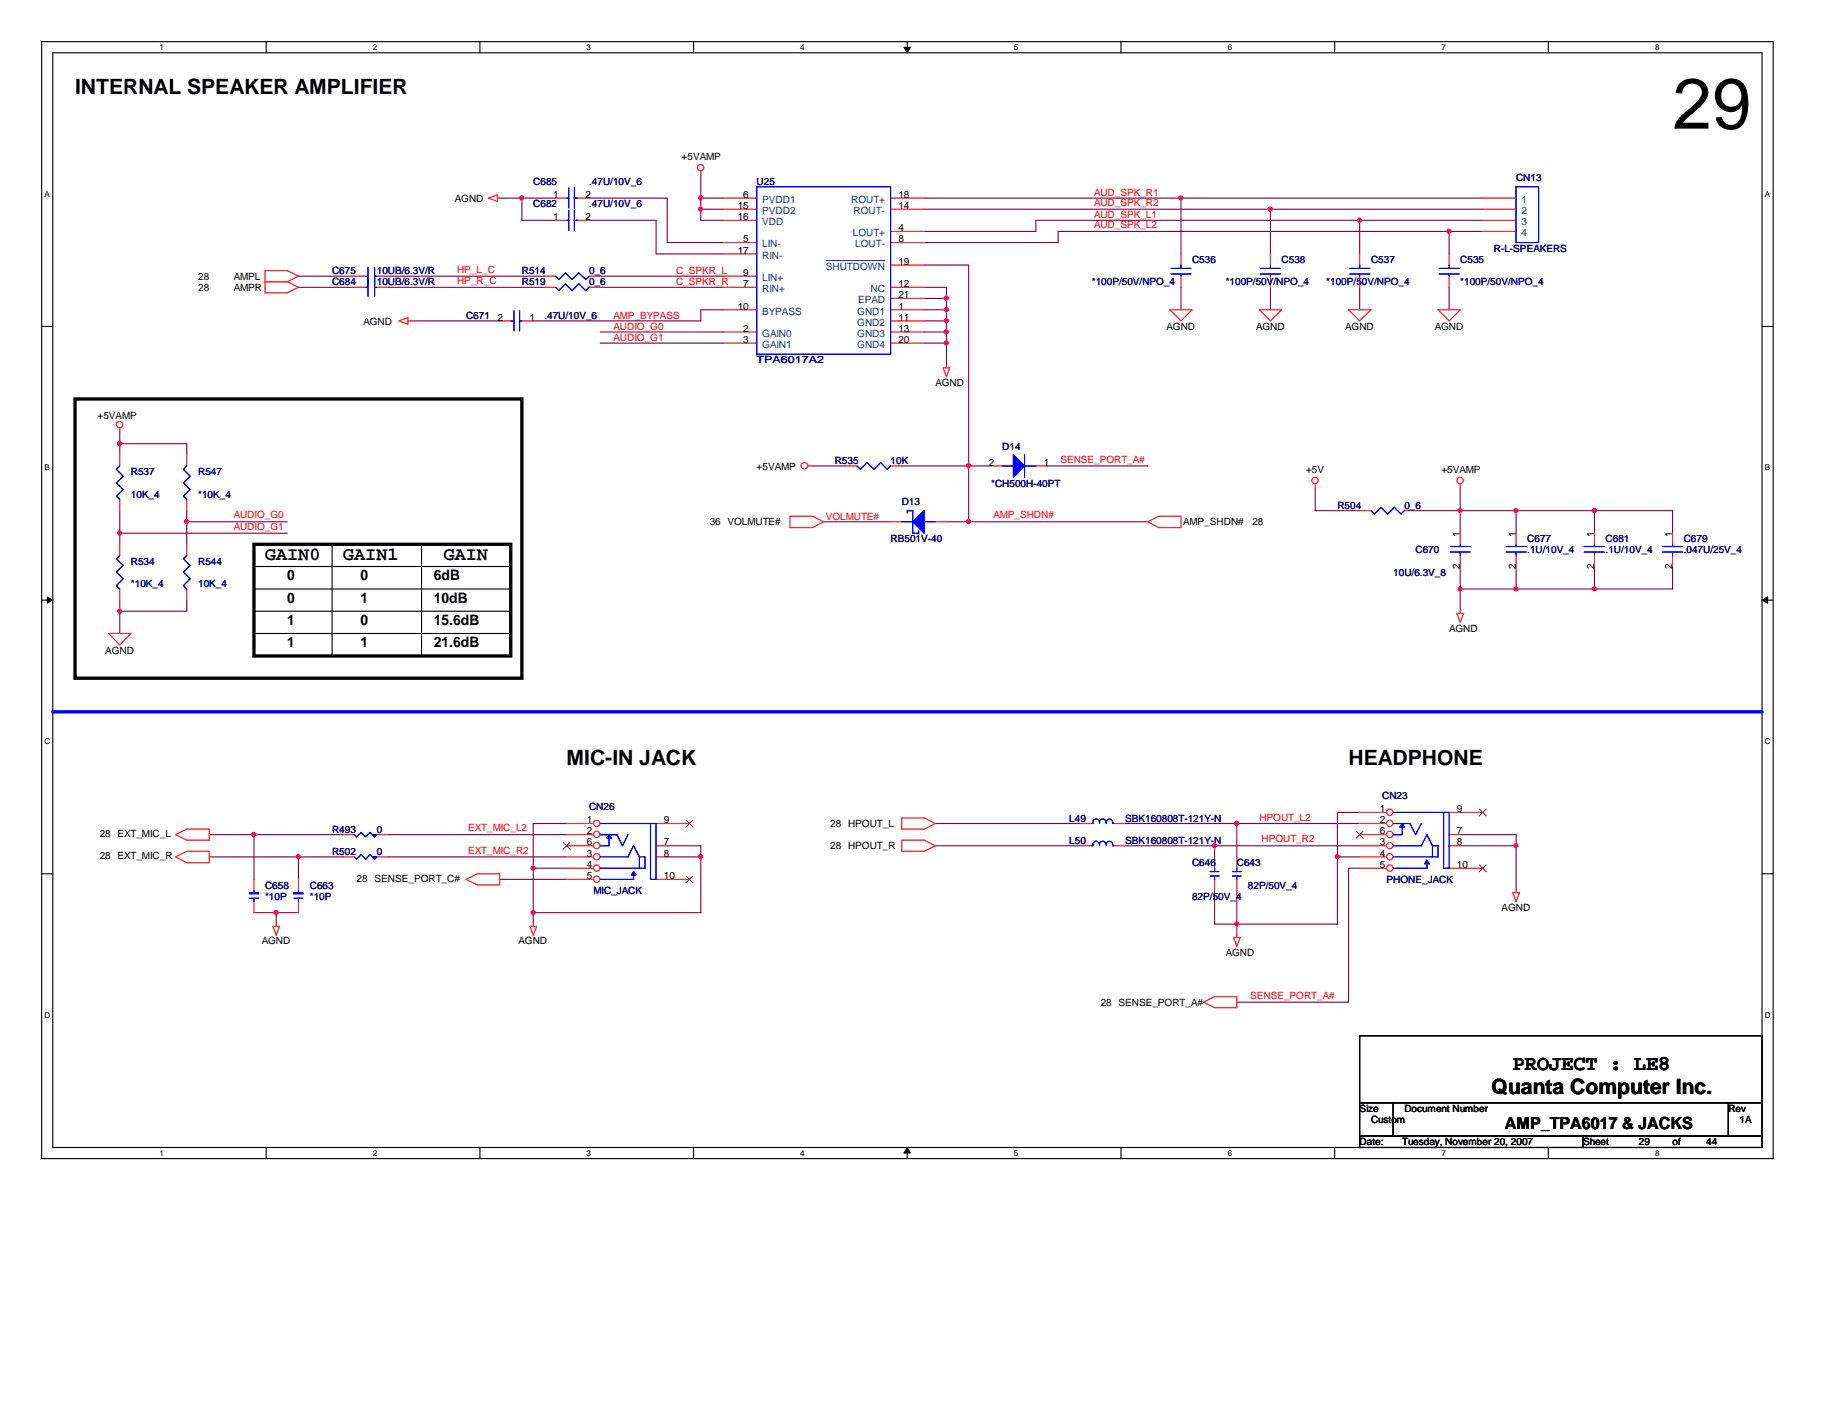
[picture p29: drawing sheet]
<svg xmlns="http://www.w3.org/2000/svg" width="279mm" height="216mm" viewBox="0 0 279 216" stroke-linecap="round" stroke-linejoin="round" font-family="sans-serif">
<defs><g id="words">
<text font-size="10.9" x="254.8" y="19.6">29</text>
<g font-size="3.2">
<text x="11.4" y="14.4">INTERNAL SPEAKER AMPLIFIER</text>
<text x="86.3" y="116.5">MIC-IN JACK</text>
<text x="205.4" y="116.5">HEADPHONE</text>
<text x="227.2" y="166.7">Quanta Computer Inc.</text>
<text x="230.5" y="163">PROJECT : LE8</text>
</g>
<g font-size="2.9">
<text x="40.4" y="85.3">GAIN0</text>
<text x="52.3" y="85.3">GAIN1</text>
<text x="67.6" y="85.3">GAIN</text>
</g>
<text font-size="2.5" x="229.3" y="172.1">AMP_TPA6017 &amp; JACKS</text>
<g font-size="2.2">
<text x="43.8" y="88.4">0</text>
<text x="54.9" y="88.4">0</text>
<text x="66.1" y="88.4">6dB</text>
<text x="43.8" y="95.2">1</text>
<text x="43.8" y="91.8">0</text>
<text x="54.9" y="95.2">0</text>
<text x="54.9" y="91.8">1</text>
<text x="66.1" y="95.2">15.6dB</text>
<text x="66.1" y="91.8">10dB</text>
<text x="43.8" y="98.6">1</text>
<text x="54.9" y="98.6">1</text>
<text x="66.1" y="98.6">21.6dB</text>
</g>
<g font-size="1.5" fill="#000080">
<text x="81.2" y="28.2">C685</text>
<text x="89.7" y="28.2">.47U/10V_6</text>
<text x="115.3" y="28.2">U25</text>
<text x="231" y="27.6">CN13</text>
<text x="81.2" y="31.6">C682</text>
<text x="89.7" y="31.6">.47U/10V_6</text>
<text x="50.6" y="41.8">C675</text>
<text x="57.4" y="41.8">10UB/6.3V/R</text>
<text x="79.5" y="41.8">R514</text>
<text x="89.7" y="41.8">0_6</text>
<text x="181.6" y="40.1">C536</text>
<text x="195.2" y="40.1">C538</text>
<text x="208.9" y="40.1">C537</text>
<text x="222.5" y="40.1">C535</text>
<text x="227.6" y="38.4">R-L-SPEAKERS</text>
<text x="50.6" y="43.5">C684</text>
<text x="57.4" y="43.5">10UB/6.3V/R</text>
<text x="79.5" y="43.5">R519</text>
<text x="89.7" y="43.5">0_6</text>
<text x="166.3" y="43.5">*100P/50V/NPO_4</text>
<text x="186.7" y="43.5">*100P/50V/NPO_4</text>
<text x="202.1" y="43.5">*100P/50V/NPO_4</text>
<text x="222.5" y="43.5">*100P/50V/NPO_4</text>
<text x="71" y="48.6">C671</text>
<text x="82.9" y="48.6">.47U/10V_6</text>
<text x="115.3" y="55.4">TPA6017A2</text>
<text x="127.2" y="70.7">R535</text>
<text x="135.7" y="70.7">10K</text>
<text x="152.7" y="68.5">D14</text>
<text x="19.9" y="72.4">R537</text>
<text x="19.9" y="75.8">10K_4</text>
<text x="30.2" y="72.4">R547</text>
<text x="30.2" y="75.8">*10K_4</text>
<text x="137.4" y="77">D13</text>
<text x="151" y="74.1">*CH500H-40PT</text>
<text x="203.8" y="77.5">R504</text>
<text x="214" y="77.5">0_6</text>
<text x="135.7" y="82.6">RB501V-40</text>
<text x="232.7" y="82.6">C677</text>
<text x="244.6" y="82.6">C681</text>
<text x="256.5" y="82.6">C679</text>
<text x="19.9" y="86">R534</text>
<text x="19.9" y="89.4">*10K_4</text>
<text x="30.2" y="86">R544</text>
<text x="30.2" y="89.4">10K_4</text>
<text x="212.3" y="87.7">10U/6.3V_8</text>
<text x="215.6" y="84.3">C670</text>
<text x="232.7" y="84.3">.1U/10V_4</text>
<text x="244.6" y="84.3">.1U/10V_4</text>
<text x="256.5" y="84.3">.047U/25V_4</text>
<text x="89.7" y="123.4">CN26</text>
<text x="162.9" y="125.2">L49</text>
<text x="171.4" y="125.2">SBK160808T-121Y-N</text>
<text x="171.4" y="125.2">SBK160808</text>
<text x="210.6" y="121.8">CN23</text>
<text x="50.6" y="130.3">R502</text>
<text x="50.6" y="126.9">R493</text>
<text x="57.4" y="130.3">0</text>
<text x="57.4" y="126.9">0</text>
<text x="162.9" y="128.6">L50</text>
<text x="171.4" y="128.6">SBK160808T-121Y-N</text>
<text x="171.4" y="128.6">SBK160808</text>
<text x="181.6" y="132">C646</text>
<text x="188.4" y="132">C643</text>
<text x="40.4" y="135.4">C658</text>
<text x="40.4" y="137.1">*10P</text>
<text x="47.2" y="135.4">C663</text>
<text x="47.2" y="137.1">*10P</text>
<text x="90.4" y="136.2">MIC_JACK</text>
<text x="181.6" y="137.1">82P/50V_4</text>
<text x="190.1" y="135.4">82P/50V_4</text>
<text x="211.2" y="134.5">PHONE_JACK</text>
</g>
<g font-size="1.5">
<text x="103.8" y="24.4">+5VAMP</text>
<text x="69.3" y="30.7">AGND</text>
<text x="84.3" y="30.1">1</text>
<text x="84.3" y="33.5">1</text>
<text x="89.2" y="30.1">2</text>
<text x="89.2" y="33.5">2</text>
<text x="112.4" y="31.8">15</text>
<text x="112.4" y="33.5">16</text>
<text x="113.2" y="30.1">6</text>
<text x="136.9" y="30.1">18</text>
<text x="136.9" y="35.2">4</text>
<text x="136.9" y="31.8">14</text>
<text x="112.4" y="38.7">17</text>
<text x="113.2" y="36.9">5</text>
<text x="136.9" y="40.3">19</text>
<text x="136.9" y="36.9">8</text>
<text x="30.2" y="42.6">28</text>
<text x="30.2" y="44.3">28</text>
<text x="35.6" y="42.6">AMPL</text>
<text x="35.6" y="44.3">AMPR</text>
<text x="112.4" y="47.2">10</text>
<text x="113.2" y="43.7">7</text>
<text x="113.2" y="42">9</text>
<text x="136.9" y="43.7">12</text>
<text x="136.9" y="45.4">21</text>
<text x="136.9" y="47.2">1</text>
<text x="55.4" y="49.4">AGND</text>
<text x="75.8" y="48.9">2</text>
<text x="80.7" y="48.9">1</text>
<text x="113.2" y="50.5">2</text>
<text x="113.2" y="52.2">3</text>
<text x="136.9" y="48.9">11</text>
<text x="136.9" y="52.2">20</text>
<text x="136.9" y="50.5">13</text>
<text x="177.7" y="50.3">AGND</text>
<text x="191.3" y="50.3">AGND</text>
<text x="204.9" y="50.3">AGND</text>
<text x="218.6" y="50.3">AGND</text>
<text x="142.5" y="58.8">AGND</text>
<text x="14.9" y="63.9">+5VAMP</text>
<text x="115.3" y="71.5">+5VAMP</text>
<text x="150.7" y="71">2</text>
<text x="159" y="71">1</text>
<text x="199" y="72.1">+5V</text>
<text x="219.6" y="72.1">+5VAMP</text>
<text x="108.1" y="80.1">36 VOLMUTE#</text>
<text x="180.3" y="80.1">AMP_SHDN#</text>
<text x="190.8" y="80.1">28</text>
<text x="222.4" y="81.7" transform="rotate(-90 222.4 81.7)">1</text>
<text x="230.9" y="81.7" transform="rotate(-90 230.9 81.7)">1</text>
<text x="242.9" y="81.7" transform="rotate(-90 242.9 81.7)">1</text>
<text x="254.8" y="81.7" transform="rotate(-90 254.8 81.7)">1</text>
<text x="222.4" y="86.7" transform="rotate(-90 222.4 86.7)">2</text>
<text x="230.9" y="86.7" transform="rotate(-90 230.9 86.7)">2</text>
<text x="242.9" y="86.7" transform="rotate(-90 242.9 86.7)">2</text>
<text x="254.8" y="86.7" transform="rotate(-90 254.8 86.7)">2</text>
<text x="16" y="99.7">AGND</text>
<text x="220.8" y="96.2">AGND</text>
<text x="89.4" y="125.4">1</text>
<text x="101.1" y="125.4">9</text>
<text x="210.2" y="123.7">1</text>
<text x="210.2" y="125.4">2</text>
<text x="222" y="123.7">9</text>
<text x="15.2" y="127.6">28 EXT_MIC_L</text>
<text x="15.2" y="130.9">28 EXT_MIC_R</text>
<text x="89.4" y="127.1">2</text>
<text x="89.4" y="128.8">6</text>
<text x="89.4" y="130.5">3</text>
<text x="101.1" y="128.8">7</text>
<text x="101.1" y="130.5">8</text>
<text x="126.5" y="129.4">28 HPOUT_R</text>
<text x="126.5" y="126">28 HPOUT_L</text>
<text x="210.2" y="127.1">6</text>
<text x="210.2" y="128.8">3</text>
<text x="210.2" y="130.5">4</text>
<text x="222" y="127.1">7</text>
<text x="222" y="128.8">8</text>
<text x="54.3" y="134.4">28 SENSE_PORT_C#</text>
<text x="89.4" y="132.2">4</text>
<text x="89.4" y="133.9">5</text>
<text x="101.1" y="133.9">10</text>
<text x="210.2" y="132.2">5</text>
<text x="222" y="132.2">10</text>
<text x="39.9" y="143.9">AGND</text>
<text x="79" y="143.9">AGND</text>
<text x="228.8" y="138.8">AGND</text>
<text x="186.7" y="145.6">AGND</text>
<text x="167.7" y="153.2">28 SENSE_PORT_A#</text>
<text x="207.1" y="169.4">Size</text>
<text x="208.9" y="171.1">Custom</text>
<text x="214" y="169.4">Document Number</text>
<text x="263.3" y="169.4">Rev</text>
<text x="265" y="171.1">1A</text>
<text x="207.1" y="174.5">Date:</text>
<text x="213.6" y="174.5">Tuesday, November 20, 2007</text>
<text x="241.2" y="174.5">Sheet</text>
<text x="249.7" y="174.5">29</text>
<text x="254.8" y="174.5">of</text>
<text x="259.9" y="174.5">44</text>
</g>
<g font-size="1.5" fill="#f00">
<text x="166.7" y="29.8">AUD_SPK_R1</text>
<text x="166.7" y="31.4">AUD_SPK_R2</text>
<text x="166.7" y="33.2">AUD_SPK_L1</text>
<text x="166.7" y="34.8">AUD_SPK_L2</text>
<text x="69.6" y="41.6">HP_L_C</text>
<text x="103" y="41.7">C_SPKR_L</text>
<text x="69.6" y="43.3">HP_R_C</text>
<text x="103" y="43.4">C_SPKR_R</text>
<text x="93.5" y="50.2">AUDIO_G0</text>
<text x="93.5" y="51.9">AUDIO_G1</text>
<text x="93.5" y="48.6">AMP_BYPASS</text>
<text x="161.5" y="70.5">SENSE_PORT_A#</text>
<text x="35.6" y="79">AUDIO_G0</text>
<text x="35.6" y="80.7">AUDIO_G1</text>
<text x="125.8" y="79.2">VOLMUTE#</text>
<text x="151.3" y="79">AMP_SHDN#</text>
<text x="191.9" y="125.1">HPOUT_L2</text>
<text x="71.3" y="126.7">EXT_MIC_L2</text>
<text x="71.3" y="130">EXT_MIC_R2</text>
<text x="192.2" y="128.4">HPOUT_R2</text>
<text x="190.5" y="152.2">SENSE_PORT_A#</text>
</g>
<g font-size="1.5" fill="#004080">
<text x="116.1" y="32.6">PVDD2</text>
<text x="116.1" y="34.3">VDD</text>
<text x="116.1" y="30.9">PVDD1</text>
<text x="129.7" y="30.9">ROUT+</text>
<text x="129.9" y="36">LOUT+</text>
<text x="130" y="32.6">ROUT-</text>
<text x="231.8" y="30.9">1</text>
<text x="231.8" y="32.6">2</text>
<text x="231.8" y="34.3">3</text>
<text x="231.8" y="36">4</text>
<text x="116.1" y="37.7">LIN-</text>
<text x="116.1" y="39.4">RIN-</text>
<text x="125.8" y="41.1">SHUTDOWN</text>
<text x="130.3" y="37.7">LOUT-</text>
<text x="116.1" y="44.5">RIN+</text>
<text x="116.1" y="42.8">LIN+</text>
<text x="116.1" y="47.9">BYPASS</text>
<text x="130.6" y="47.9">GND1</text>
<text x="130.7" y="46.2">EPAD</text>
<text x="132.6" y="44.5">NC</text>
<text x="116.1" y="51.3">GAIN0</text>
<text x="116.1" y="53">GAIN1</text>
<text x="130.6" y="49.6">GND2</text>
<text x="130.6" y="53">GND4</text>
<text x="130.6" y="51.3">GND3</text>
</g>
<g font-size="1.2">
<text x="24.3" y="7.6">1</text>
<text x="56.8" y="7.6">2</text>
<text x="89.4" y="7.6">3</text>
<text x="121.9" y="7.6">4</text>
<text x="154.5" y="7.6">5</text>
<text x="187" y="7.6">6</text>
<text x="219.6" y="7.6">7</text>
<text x="252.1" y="7.6">8</text>
<text x="6.8" y="30">A</text>
<text x="268.9" y="30">A</text>
<text x="6.8" y="71.7">B</text>
<text x="268.9" y="71.7">B</text>
<text x="6.8" y="113.4">C</text>
<text x="268.9" y="113.4">C</text>
<text x="6.8" y="155.1">D</text>
<text x="268.9" y="155.1">D</text>
<text x="24.3" y="176.1">1</text>
<text x="56.8" y="176.1">2</text>
<text x="89.4" y="176.1">3</text>
<text x="121.9" y="176.1">4</text>
<text x="154.5" y="176.1">5</text>
<text x="187" y="176.1">6</text>
<text x="219.6" y="176.1">7</text>
<text x="252.1" y="176.1">8</text>
</g>
</g></defs>
<g fill="none" stroke="#000" stroke-width=".17">
<path d="M6.3 6.3h263.8v170.2h-263.8zM8 8h260.4v166.8h-260.4zM40.6 6.3v1.7M73.1 6.3v1.7M105.7 6.3v1.7M138.2 6.3v1.7M170.8 6.3v1.7M203.3 6.3v1.7M235.9 6.3v1.7M6.3 49.7h1.7M268.4 49.7h1.7M6.3 91.4h1.7"/>
<path d="M38.7 86.3h39.1M38.7 96.5h39.1M38.7 93.1h39.1M38.7 89.7h39.1M50.6 82.9v17M64.2 82.9v17M268.4 91.4h1.7M6.3 133.1h1.7M268.4 133.1h1.7M207.1 157.8h61.3v10.2h-61.3zM40.6 174.8v1.7M73.1 174.8v1.7"/>
<path d="M105.7 174.8v1.7M138.2 174.8v1.7M170.8 174.8v1.7M203.3 174.8v1.7M207.1 168h5.2v5.1h-5.2zM207.1 173.1h34.1v1.7h-34.1zM212.3 168h51v5.1h-51zM235.9 174.8v1.7M241.2 173.1h27.2v1.7h-27.2zM263.3 168h5.1v5.1h-5.1z"/>
</g>
<g fill="#000" stroke="#000" stroke-width=".15">
<path d="M137.7 7.2h1l-.5 .8z" fill-rule="evenodd"/>
<path d="M7.2 90.9l.8 .5-.8 .5z" fill-rule="evenodd"/>
<path d="M268.4 91.4l.9-.5v1z" fill-rule="evenodd"/>
<path d="M138.2 174.8l.5 .9h-1z" fill-rule="evenodd"/>
</g>
<g fill="none" stroke="#800040" stroke-width=".17">
<path d="M76.1 30.2h8.5M79.5 30.2v3.4h5.1M89.7 30.2h11.9v6.8h8.6M89.7 33.6h10.2v5.1h10.3M106.8 31.9h3.4M106.8 30.2h3.4M106.8 26.8v6.8h3.4M140.8 31.9h85.1M140.8 30.2h85.1M179.9 30.2v8.5M193.5 31.9v6.8M207.1 33.6v5.1"/>
<path d="M220.8 35.3v3.4M225.9 33.6h-68.1v1.7h-17M225.9 35.3h-64.7v1.7h-20.4M45.5 43.8h8.5M45.5 42.1h8.5M59.1 43.8h23.8M59.1 42.1h23.8M62.5 48.9h13.6M91.4 50.6h18.8M91.4 52.3h18.8M91.4 43.8h18.8M91.4 42.1h18.8"/>
<path d="M110.2 47.2h-3.4v1.7h-25.6M140.8 40.4h6.8v39.1M140.8 50.6h3.4M140.8 43.8h3.4v11.9M140.8 52.3h3.4M140.8 47.2h3.4M140.8 48.9h3.4M140.8 45.5h3.4M179.9 43.8v3.4M193.5 43.8v3.4M207.1 43.8v3.4M220.8 43.8v3.4"/>
<path d="M18.2 65.9v3.4M18.2 77.8v5.1M18.2 67.6h10.2v1.7M28.4 79.5h15.4M28.4 77.8v5.1M123.8 71h5.1M125.5 79.5h10.2M137.4 71h13.6M144.2 79.5h30.6M159.5 71h15.3M200.4 74.4v3.4h6.7M215.6 77.8h39.2v3.4"/>
<path d="M222.5 74.4v6.8M231 77.8v3.4M242.9 77.8v3.4M18.2 91.4v5.1M18.2 81.2h25.6M28.4 91.4v1.7h-10.2M222.5 86.3v6.8M231 86.3v3.4M242.9 86.3v3.4M254.8 86.3v3.4h-32.3M31.9 127.2h20.4M31.9 130.6h20.4"/>
<path d="M38.7 139.1h6.8M38.7 127.2v6.8M42.1 139.1v1.7M45.5 130.6v3.4M59.1 127.2h27.2M59.1 130.6h27.2M76.1 134h10.2M81.2 132.3h5.1M86.3 125.5h-5.1v15.3M101.6 128.9h5.2v10.2h-25.6M101.6 130.6h5.2M142.5 128.9h22.1"/>
<path d="M142.5 125.5h22.1M171.4 128.9h35.7M171.4 125.5h35.7M185 128.9v1.7M188.4 125.5v5.1M188.4 135.7v6.8M203.8 130.6h3.3M207.1 123.8h-3.3v17h-18.8v-5.1M207.1 132.3h-1.7v20.4h-17M222.5 128.9h8.5M222.5 127.2h8.5v8.5"/>
</g>
<g fill="#f0f" stroke="#f0f" stroke-width=".17">
<circle cx="193.5" cy="31.9" r=".32"/>
<circle cx="179.9" cy="30.2" r=".32"/>
<circle cx="38.7" cy="127.1" r=".32"/>
<circle cx="45.4" cy="130.5" r=".32"/>
<circle cx="147.5" cy="71" r=".32"/>
<circle cx="18.2" cy="93.1" r=".32"/>
<circle cx="106.7" cy="130.5" r=".32"/>
<circle cx="81.2" cy="132.3" r=".32"/>
<circle cx="28.4" cy="79.5" r=".32"/>
<circle cx="81.2" cy="139" r=".32"/>
<circle cx="42.1" cy="139" r=".32"/>
<circle cx="18.2" cy="81.2" r=".32"/>
<circle cx="18.2" cy="67.6" r=".32"/>
<circle cx="188.4" cy="140.8" r=".32"/>
<circle cx="79.5" cy="30.2" r=".32"/>
<circle cx="144.2" cy="52.3" r=".32"/>
<circle cx="106.7" cy="30.2" r=".32"/>
<circle cx="106.7" cy="31.9" r=".32"/>
<circle cx="222.4" cy="77.8" r=".32"/>
<circle cx="222.4" cy="89.7" r=".32"/>
<circle cx="242.9" cy="89.7" r=".32"/>
<circle cx="144.2" cy="47.2" r=".32"/>
<circle cx="144.2" cy="48.9" r=".32"/>
<circle cx="144.2" cy="50.6" r=".32"/>
<circle cx="144.2" cy="45.4" r=".32"/>
<circle cx="230.9" cy="89.7" r=".32"/>
<circle cx="230.9" cy="77.8" r=".32"/>
<circle cx="242.9" cy="77.8" r=".32"/>
<circle cx="207.1" cy="33.5" r=".32"/>
<circle cx="220.7" cy="35.2" r=".32"/>
<circle cx="147.5" cy="79.5" r=".32"/>
<circle cx="203.7" cy="130.5" r=".32"/>
<circle cx="230.9" cy="128.8" r=".32"/>
<circle cx="188.4" cy="125.4" r=".32"/>
<circle cx="185" cy="128.8" r=".32"/>
</g>
<path d="M8 108.5h260.4" fill="none" stroke="#00f" stroke-width=".51"/>
<g fill="none" stroke="#f00" stroke-width=".17">
<path d="M74.4 30.2l1.4-.5v1zM75.8 30.2h.3M84.6 30.2h1.7M84.6 33.6h1.7M88 30.2h1.7M88 33.6h1.7M106.8 26.1v.7M179.9 38.7v1.7M193.5 38.7v1.7M207.1 38.7v1.7M225.9 30.2h5.1M225.9 31.9h5.1"/>
<path d="M225.9 33.6h5.1M225.9 35.3h5.1M40.4 41.2h3.4l1.7 .9-1.7 .8 1.7 .9-1.7 .8h-3.4zM40.4 42.9h3.4M60.8 48.9l1.3-.5v1zM62.1 48.9h.4M76.1 48.9h1.7M79.5 48.9h1.7M82.9 42.1h1.7M89.7 42.1h1.7M143.7 56h1l-.5 1.4zM144.2 55.7v.3"/>
<path d="M178.2 47.2h3.4l-1.7 1.7zM179.9 42.1v1.7M191.9 47.2h3.3l-1.7 1.7zM193.5 42.1v1.7M205.4 47.2h3.5l-1.8 1.7zM207.1 42.1v1.7M219.1 47.2h3.4l-1.7 1.7zM18.2 65.2v.7M120.4 78.7h3.4l1.7 .8-1.7 .9h-3.4zM123.1 71h.7M128.9 71h1.7M135.7 71h1.7"/>
<path d="M135.7 79.5h1.7M142.5 79.5h1.7M151 71h1.7M157.8 71h1.7M174.8 79.5l1.7-.8h3.4v1.7h-3.4zM200.4 73.7v.7M207.1 77.8h1.8M214 77.8h1.6M222.5 73.7v.7M16.6 96.5h3.3l-1.7 1.8zM18.2 82.9v1.7M18.2 89.7v1.7"/>
<path d="M28.4 82.9v1.7M28.4 89.7v1.7M222 93.5h1l-.5 1.3zM222.5 93.1v.4M231 81.2v1.7M231 84.6v1.7M242.9 81.2v1.7M242.9 84.6v1.7M254.8 81.2v1.7M254.8 84.6v1.7M26.8 127.2l1.6-.9h3.5v1.7h-3.5zM26.8 130.6l1.6-.9h3.5v1.7h-3.5z"/>
<path d="M52.3 130.6h1.7M52.3 127.2h1.7M57.4 130.6h1.7M57.4 127.2h1.7M71 134l1.7-.9h3.4v1.7h-3.4zM137.4 124.6h3.4l1.7 .9-1.7 .8h-3.4zM137.4 128h3.4l1.7 .9-1.7 .8h-3.4zM164.6 125.5h1.7M169.7 125.5h1.7M185 130.6v1.7M185 134v1.7M188.4 130.6v1.7"/>
<path d="M188.4 134v1.7M230.5 136h1l-.5 1.4zM231 135.7v.3M41.6 141.1h1l-.5 1.4zM42.1 140.8v.3M80.7 141.1h1l-.5 1.4zM81.2 140.8v.3M183.3 152.7l1.7-.9h3.4v1.7h-3.4zM187.9 142.8h1l-.5 1.4zM188.4 142.5v.3"/>
<circle cx="106.7" cy="25.5" r=".49"/>
<circle cx="18.2" cy="64.7" r=".49"/>
<circle cx="122.6" cy="71" r=".5"/>
<circle cx="200.3" cy="73.2" r=".49"/>
<circle cx="222.4" cy="73.2" r=".49"/>
</g>
<path d="M11.4 60.8h68.1v42.5h-68.1zM38.7 82.9h39.1v17h-39.1z" fill="none" stroke="#000" stroke-width=".51"/>
<g fill="none" stroke="#00f" stroke-width=".17">
<path d="M86.3 30.2h.4M86.3 33.6h.4M86.7 28.6v3.1M86.7 32v3.1M87.5 30.2h.5M87.5 28.6v3.1M87.5 32v3.1M87.5 33.6h.5M231 28.4h3.4v8.6h-3.4zM77.8 48.9h.5M78.3 47.4v3M79.2 48.9h.3"/>
<path d="M79.2 47.4v3M84.6 42.1l.5 .5 1-1 1.1 1 1-1 1 1 .5-.5M178.4 40.9h3M178.4 41.7h3M179.9 40.4v.5M179.9 41.7v.4M192 40.9h3.1M192 41.7h3.1M193.5 40.4v.5M193.5 41.7v.4M205.6 40.9h3.1M205.6 41.7h3.1"/>
<path d="M207.1 40.4v.5M207.1 41.7v.4M130.6 71l.5 .5 1-1 1 1 1.1-1 1 1 .5-.5M137.4 79.5h1.7M138.2 78.1v-.3h.9v3.4h.9v-.3M140.8 79.5h1.7M152.7 71h1.7M156.1 69.3v3.4M156.1 71h1.7M208.9 77.8l.5 .5 1-1 1 1 1-1 1 1 .6-.5M18.2 84.6l-.5 .5 1.1 1-1.1 1.1 1.1 1-1.1 1 .5 .5M28.4 84.6l-.5 .5 1.1 1-1.1 1.1 1.1 1-1.1 1 .5 .5"/>
<path d="M229.4 84.1h3.1M229.4 83.3h3.1M231 82.9v.4M231 84.1v.5M241.3 84.1h3.1M241.3 83.3h3.1M242.9 82.9v.4M242.9 84.1v.5M253.3 84.1h3M253.3 83.3h3M254.8 82.9v.4M254.8 84.1v.5"/>
<path d="M54 130.6l.3 .3 .7-.7 .7 .7 .7-.7 .7 .7 .3-.3M54 127.2l.3 .3 .7-.7 .7 .7 .7-.7 .7 .7 .3-.3M167.5 125.3a.5 .5 0 0 0-.6-.5 .5 .5 0 0 0-.4 .7h-.2M168.5 125.3a.5 .5 0 0 0-.6-.5 .5 .5 0 0 0-.4 .7M169.5 125.3a.5 .5 0 0 0-.6-.5 .5 .5 0 0 0-.4 .7M169.5 125.3v.2h.2M184.4 132.8h1.3M184.4 133.5h1.3M185 132.3v.5M185 133.5v.5M187.7 132.8h1.4M187.7 133.5h1.4"/>
<path d="M188.4 132.3v.5M188.4 133.5v.5"/>
</g>
<g fill="#00f" stroke="#00f" stroke-width=".17">
<path d="M56.7 130.6h.7l-.3 .3z" fill-rule="evenodd"/>
<path d="M56.7 130.6h.7l-.3 .3z" fill-rule="evenodd"/>
<path d="M139.1 79.5l1.7-1.7v3.4z" fill-rule="evenodd"/>
<path d="M139.1 79.5l1.7-1.7v3.4z" fill-rule="evenodd"/>
<path d="M56.7 127.2h.7l-.3 .3z" fill-rule="evenodd"/>
<path d="M56.7 127.2h.7l-.3 .3z" fill-rule="evenodd"/>
<path d="M154.4 69.3l1.7 1.7-1.7 1.7z" fill-rule="evenodd"/>
<path d="M154.4 69.3l1.7 1.7-1.7 1.7z" fill-rule="evenodd"/>
</g>
<circle cx="211.7" cy="123.8" r=".49" fill="#fff" stroke="#f00" stroke-width=".17"/>
<path d="M207.1 123.8h4.1" fill="none" stroke="#f00" stroke-width=".17"/>
<circle cx="211.7" cy="125.4" r=".49" fill="#fff" stroke="#f00" stroke-width=".17"/>
<path d="M207.1 125.5h4.1" fill="none" stroke="#f00" stroke-width=".17"/>
<circle cx="211.7" cy="127.1" r=".49" fill="#fff" stroke="#f00" stroke-width=".17"/>
<path d="M207.1 127.2h4.1" fill="none" stroke="#f00" stroke-width=".17"/>
<path d="M206.6 126.7l1.1 1M207.6 126.7l-1 1" fill="none" stroke="#804000" stroke-width=".15"/>
<circle cx="211.7" cy="128.8" r=".49" fill="#fff" stroke="#f00" stroke-width=".17"/>
<path d="M207.1 128.9h4.1" fill="none" stroke="#f00" stroke-width=".17"/>
<circle cx="211.7" cy="130.5" r=".49" fill="#fff" stroke="#f00" stroke-width=".17"/>
<path d="M207.1 130.6h4.1" fill="none" stroke="#f00" stroke-width=".17"/>
<circle cx="211.7" cy="132.3" r=".49" fill="#fff" stroke="#f00" stroke-width=".17"/>
<g fill="none" stroke="#f00" stroke-width=".17">
<path d="M110.2 31.9h5.1M110.2 33.6h5.1M110.2 37h5.1M110.2 38.7h5.1M110.2 30.2h5.1M135.7 31.9h5.1M135.7 37h5.1M135.7 30.2h5.1M135.7 35.3h5.1M220.8 38.7v1.7M54 42.1h1.7M54 43.8h1.7"/>
<path d="M57.4 42.1h1.7M57.4 43.8h1.7M110.2 42.1h5.1M110.2 52.3h5.1M110.2 43.8h5.1M110.2 47.2h5.1M110.2 50.6h5.1M135.7 40.4h5.1M135.7 48.9h5.1M135.7 52.3h5.1M135.7 43.8h5.1M135.7 47.2h5.1"/>
<path d="M135.7 50.6h5.1M135.7 45.5h5.1M220.8 42.1v1.7M18.2 69.3v1.7M18.2 76.1v1.7M28.4 69.3v1.7M28.4 76.1v1.7M222.5 81.2v1.7M222.5 84.6v1.7M38.7 134v1.7M38.7 137.4v1.7M164.6 128.9h1.7"/>
<path d="M169.7 128.9h1.7M207.1 132.3h4.1M220.8 132.3h5.1M220.8 123.8h5.1M220.8 127.2h1.7M220.8 128.9h1.7"/>
</g>
<path d="M225.4 123.3l1 1M225.4 131.8l1 1M226.4 123.3l-1.1 1M226.4 131.8l-1.1 1" fill="none" stroke="#804000" stroke-width=".15"/>
<g fill="none" stroke="#00f" stroke-width=".17">
<path d="M115.3 28.4h20.4v25.6h-20.4zM55.7 42.1h.3M55.7 43.8h.3M56 40.7v4.4M57.1 42.1h.3M57.1 40.7v4.4M57.1 43.8h.3M219.2 40.9h3.1M219.2 41.7h3.1M220.8 40.4v.5M220.8 41.7v.4M18.2 71l-.5 .5 1.1 1.1-1.1 1 1.1 1-1.1 1 .5 .5"/>
<path d="M28.4 71l-.5 .5 1.1 1.1-1.1 1 1.1 1-1.1 1 .5 .5M220.9 84.1h3.1M220.9 83.3h3.1M222.5 82.9v.4M222.5 84.1v.5M38 136.9h1.4M38.7 135.7v.3M38.7 136.9v.5M167.5 128.7a.5 .5 0 0 0-.6-.5 .5 .5 0 0 0-.4 .7h-.2M168.5 128.7a.5 .5 0 0 0-.6-.5 .5 .5 0 0 0-.4 .7M169.5 128.7a.5 .5 0 0 0-.6-.5 .5 .5 0 0 0-.4 .7M169.5 128.7v.2h.2"/>
<path d="M212.3 128.9h4.2l.9-1.7 .8 1.7M212.3 123.8h8.5v8.5h-.9v-8.5M212.3 125.5h2.5l.8 1.7 .9-1.7M213.6 125.5v1.7h-1.3M213.6 125.5l.4 .5h-.7zM217.4 131.1v1.2h-5.1M217.4 131.1l.3 .5h-.7zM218.2 128.9h.9v1.7h-6.8M218.2 128.9v1.7"/>
</g>
<path d="M125.8 39.7h9" fill="none" stroke="#004080" stroke-width=".15"/>
<g fill="#00f" stroke="#00f" stroke-width=".17">
<path d="M38 136h1.4v.2h-1.4z" fill-rule="evenodd"/>
<path d="M38 136h1.4v.2h-1.4z" fill-rule="evenodd"/>
</g>
<circle cx="90.9" cy="125.4" r=".49" fill="#fff" stroke="#f00" stroke-width=".17"/>
<path d="M86.3 125.5h4.1" fill="none" stroke="#f00" stroke-width=".17"/>
<circle cx="90.9" cy="127.1" r=".49" fill="#fff" stroke="#f00" stroke-width=".17"/>
<path d="M86.3 127.2h4.1" fill="none" stroke="#f00" stroke-width=".17"/>
<circle cx="90.9" cy="128.8" r=".49" fill="#fff" stroke="#f00" stroke-width=".17"/>
<path d="M86.3 128.9h4.1" fill="none" stroke="#f00" stroke-width=".17"/>
<path d="M85.8 128.4l1.1 1M86.8 128.4l-1 1" fill="none" stroke="#804000" stroke-width=".15"/>
<circle cx="90.9" cy="130.5" r=".49" fill="#fff" stroke="#f00" stroke-width=".17"/>
<path d="M86.3 130.6h4.1" fill="none" stroke="#f00" stroke-width=".17"/>
<circle cx="90.9" cy="132.3" r=".49" fill="#fff" stroke="#f00" stroke-width=".17"/>
<path d="M86.3 132.3h4.1" fill="none" stroke="#f00" stroke-width=".17"/>
<circle cx="90.9" cy="134" r=".49" fill="#fff" stroke="#f00" stroke-width=".17"/>
<path d="M82.9 43.8h1.7M89.7 43.8h1.7M45.5 134v1.7M45.5 137.4v1.7M86.3 134h4.1M99.9 134h5.1M99.9 125.5h5.1M99.9 128.9h1.7M99.9 130.6h1.7" fill="none" stroke="#f00" stroke-width=".17"/>
<path d="M104.5 125l1.1 1M104.5 133.5l1.1 1M105.5 125l-1 1M105.5 133.5l-1 1" fill="none" stroke="#804000" stroke-width=".15"/>
<g fill="none" stroke="#00f" stroke-width=".17">
<path d="M84.6 43.8l.5 .5 1-1 1.1 1 1-1 1 1 .5-.5M44.8 136.9h1.3M45.5 135.7v.3M45.5 136.9v.5M91.4 130.6h4.3l.8-1.7 .9 1.7M91.4 125.5h8.5v8.5h-.8v-8.5M91.4 127.2h2.6l.8 1.7 .9-1.7M92.8 127.2v1.7h-1.4M92.8 127.2l.3 .5h-.6zM96.5 132.8v1.2h-5.1M96.5 132.8l.4 .5h-.7zM97.4 130.6h.9v1.7h-6.9"/>
<path d="M97.4 130.6v1.7"/>
</g>
<g fill="#00f" stroke="#00f" stroke-width=".17">
<path d="M44.8 136h1.3v.2h-1.3z" fill-rule="evenodd"/>
<path d="M44.8 136h1.3v.2h-1.3z" fill-rule="evenodd"/>
</g>
<g fill="#f0f" stroke="#f0f" stroke-width=".17">
<circle cx="193.5" cy="31.9" r=".32"/>
<circle cx="179.9" cy="30.2" r=".32"/>
<circle cx="38.7" cy="127.1" r=".32"/>
<circle cx="45.4" cy="130.5" r=".32"/>
<circle cx="147.5" cy="71" r=".32"/>
<circle cx="18.2" cy="93.1" r=".32"/>
<circle cx="106.7" cy="130.5" r=".32"/>
<circle cx="81.2" cy="132.3" r=".32"/>
<circle cx="28.4" cy="79.5" r=".32"/>
<circle cx="81.2" cy="139" r=".32"/>
<circle cx="42.1" cy="139" r=".32"/>
<circle cx="18.2" cy="81.2" r=".32"/>
<circle cx="18.2" cy="67.6" r=".32"/>
<circle cx="188.4" cy="140.8" r=".32"/>
<circle cx="79.5" cy="30.2" r=".32"/>
<circle cx="144.2" cy="52.3" r=".32"/>
<circle cx="106.7" cy="30.2" r=".32"/>
<circle cx="106.7" cy="31.9" r=".32"/>
<circle cx="222.4" cy="77.8" r=".32"/>
<circle cx="222.4" cy="89.7" r=".32"/>
<circle cx="242.9" cy="89.7" r=".32"/>
<circle cx="144.2" cy="47.2" r=".32"/>
<circle cx="144.2" cy="48.9" r=".32"/>
<circle cx="144.2" cy="50.6" r=".32"/>
<circle cx="144.2" cy="45.4" r=".32"/>
<circle cx="230.9" cy="89.7" r=".32"/>
<circle cx="230.9" cy="77.8" r=".32"/>
<circle cx="242.9" cy="77.8" r=".32"/>
<circle cx="207.1" cy="33.5" r=".32"/>
<circle cx="220.7" cy="35.2" r=".32"/>
<circle cx="147.5" cy="79.5" r=".32"/>
<circle cx="203.7" cy="130.5" r=".32"/>
<circle cx="230.9" cy="128.8" r=".32"/>
<circle cx="188.4" cy="125.4" r=".32"/>
<circle cx="185" cy="128.8" r=".32"/>
</g>
<use href="#words"/>
</svg>
